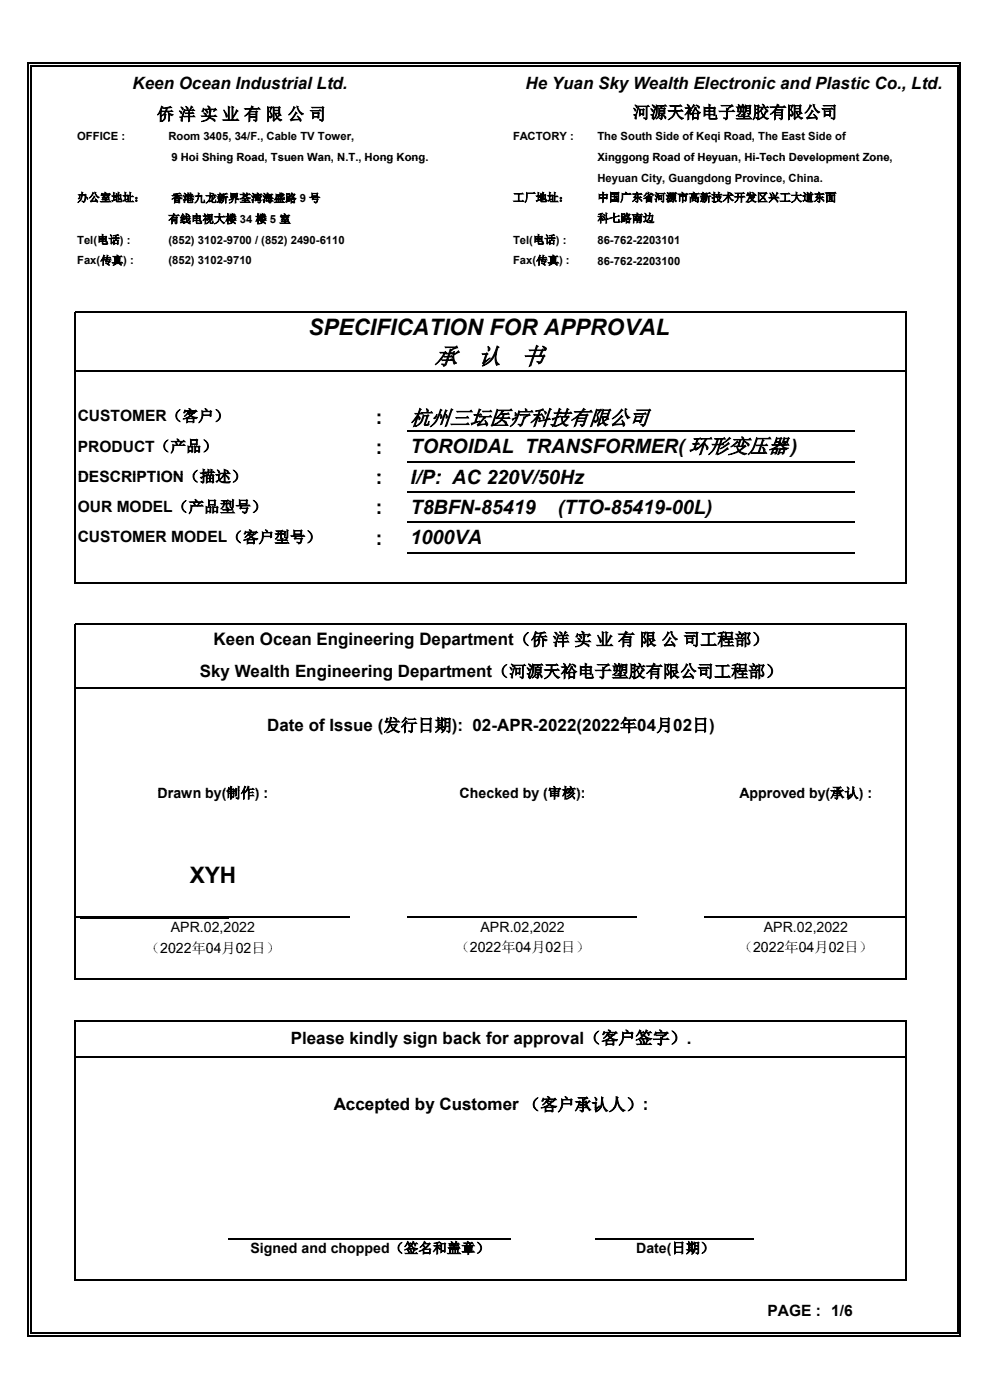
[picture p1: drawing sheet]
<svg xmlns="http://www.w3.org/2000/svg" width="210mm" height="297mm" viewBox="0 0 210 297" stroke-linecap="round" stroke-linejoin="round" font-family="sans-serif">
<defs><g id="words">
<g font-size="5.1">
<text x="92.2" y="77.2">承</text>
<text x="101.4" y="77.2">认</text>
<text x="110.6" y="77.2">书</text>
</g>
<g font-size="4.8">
<text x="65.4" y="71">SPECIFICATION FOR APPROVAL</text>
<text x="40.2" y="187.2">XYH</text>
</g>
<text font-size="4.4" x="87" y="90.1">杭州三坛医疗科技有限公司</text>
<g font-size="4.2">
<text x="79.7" y="89.9">:</text>
<text x="79.7" y="96.3">:</text>
<text x="87.1" y="96.1">TOROIDAL TRANSFORMER(环形变压器 )</text>
<text x="79.7" y="102.7">:</text>
<text x="87.1" y="102.7">I/P: AC 220V/50Hz</text>
<text x="79.7" y="109.1">:</text>
<text x="87.1" y="109.1">T8BFN-85419</text>
<text x="118.3" y="109.1">(TTO-85419-00L)</text>
<text x="79.7" y="115.6">:</text>
<text x="87.1" y="115.4">1000VA</text>
</g>
<g font-size="3.6">
<text x="28.1" y="18.9">Keen Ocean Industrial Ltd.</text>
<text x="111.5" y="18.9">He Yuan Sky Wealth Electronic and Plastic Co., Ltd.</text>
<text x="33.3" y="25.4">侨 洋 实 业 有 限 公 司</text>
<text x="134.3" y="25.1">河源天裕电子塑胶有限公司</text>
<text x="45.3" y="136.9">Keen Ocean Engineering Department（侨 洋 实 业 有 限 公 司工程部）</text>
<text x="42.4" y="143.7">Sky Wealth Engineering Department（河源天裕电子塑胶有限公司工程部）</text>
<text x="56.7" y="155.1">Date of Issue (发行日期): 02-APR-2022(2022年04月02日)</text>
<text x="61.7" y="221.4">Please kindly sign back for approval（客户签字）.</text>
<text x="70.8" y="235.6">Accepted by Customer （客户承认人）:</text>
</g>
<g font-size="3.3">
<text x="16.5" y="89.4">CUSTOMER（客户）</text>
<text x="16.5" y="95.8">PRODUCT（产品）</text>
<text x="16.5" y="102.2">DESCRIPTION（描述）</text>
<text x="16.5" y="108.6">OUR MODEL（产品型号）</text>
<text x="16.5" y="115.1">CUSTOMER MODEL（客户型号）</text>
<text x="162.8" y="279.3">PAGE : 1/6</text>
</g>
<g font-size="3">
<text x="33.4" y="169.3">Drawn by(制作) :</text>
<text x="97.5" y="169.3">Checked by (审核):</text>
<text x="156.9" y="169.3">Approved by(承认) :</text>
<text x="36.2" y="197.6">APR.02,2022</text>
<text x="101.9" y="197.6">APR.02,2022</text>
<text x="162" y="197.6">APR.02,2022</text>
<text x="31" y="202.1">（2022年04月02日）</text>
<text x="96.7" y="202">（2022年04月02日）</text>
<text x="156.7" y="202">（2022年04月02日）</text>
<text x="53.1" y="265.8">Signed and chopped（签名和盖章）</text>
<text x="134.9" y="265.8">Date(日期）</text>
</g>
<g font-size="2.4">
<text x="16.4" y="29.8">OFFICE :</text>
<text x="35.7" y="29.8">Room 3405, 34/F., Cable TV Tower,</text>
<text x="108.8" y="29.8">FACTORY :</text>
<text x="126.7" y="29.8">The South Side of Keqi Road, The East Side of</text>
<text x="36.4" y="34.2">9 Hoi Shing Road, Tsuen Wan, N.T., Hong Kong.</text>
<text x="126.7" y="34.2">Xinggong Road of Heyuan, Hi-Tech Development Zone,</text>
<text x="126.7" y="38.6">Heyuan City, Guangdong Province, China.</text>
<text x="16.4" y="42.7">办公室地址：</text>
<text x="35.7" y="47.3">有线电视大楼 34 楼 5 室</text>
<text x="36.4" y="42.9">香港九龙新界荃湾海盛路 9 号</text>
<text x="108.8" y="42.7">工厂地址：</text>
<text x="126.8" y="42.7">中国广东省河源市高新技术开发区兴工大道东面</text>
<text x="126.8" y="47.1">科七路南边</text>
<text x="16.4" y="51.7">Tel(电话) :</text>
<text x="35.7" y="51.8">(852) 3102-9700 / (852) 2490-6110</text>
<text x="108.8" y="51.7">Tel(电话) :</text>
<text x="126.7" y="51.8">86-762-2203101</text>
<text x="16.4" y="56.1">Fax(传真) :</text>
<text x="35.7" y="56">(852) 3102-9710</text>
<text x="108.8" y="56.1">Fax(传真) :</text>
<text x="126.7" y="56.2">86-762-2203100</text>
</g>
</g></defs>
<g fill="#000">
<path d="M5.9 13.2h.9v.3h-.9zM5.9 13.2h.3v.9h-.3zM6.5 13.8h.3v.3h-.3zM203 13.8h.3v.3h-.3zM203 13.2h.9v.3h-.9zM203.6 13.2h.3v.9h-.3zM15.7 66.1h.3v1h-.3zM192 66.4h.3v.7h-.3zM15.7 132.3h.3v1.9h-.3zM192 132.6h.3v1.6h-.3zM5.9 283.2h.9v.3h-.9zM5.9 282.6h.3v.9h-.3z"/>
<path d="M6.5 282.6h.3v.3h-.3zM203 282.6h.3v.3h-.3zM203 283.2h.9v.3h-.9zM203.6 282.6h.3v.9h-.3z"/>
</g>
<g fill="none" stroke="#000" stroke-width=".3">
<path d="M6 14.1v268.5M6.6 14.1v268.5M6.8 13.4h196.2M6.8 14h196.2M203.1 14.1v268.5M203.7 14.1v268.5M15.9 67.1v56.7M16 66.3h176.3M16 78.6h176.3M192.2 67.1v56.7M86.4 91.5h94.8M86.4 97.9h94.8"/>
<path d="M86.4 104.4h94.8M86.4 110.8h94.8M86.4 117.2h94.8M15.9 134.2v73.7M16 123.7h176.3M16 132.5h176.3M192.2 134.2v73.7M16 146h176.3M16 194.5h58.2M86.4 194.5h48.7M149.4 194.5h42.9M15.9 216.4v55.3"/>
<path d="M16 207.7h176.3M16 216.5h176.3M192.2 216.7v55M16 224.2h176.3M16 271.6h176.3M48.4 262.8h60M126.2 262.8h33.8M6.8 282.7h196.2M6.8 283.3h196.2"/>
</g>
<path d="M17 194.7h31.5" fill="none" stroke="#000" stroke-width=".32"/>
<use href="#words"/>
</svg>
